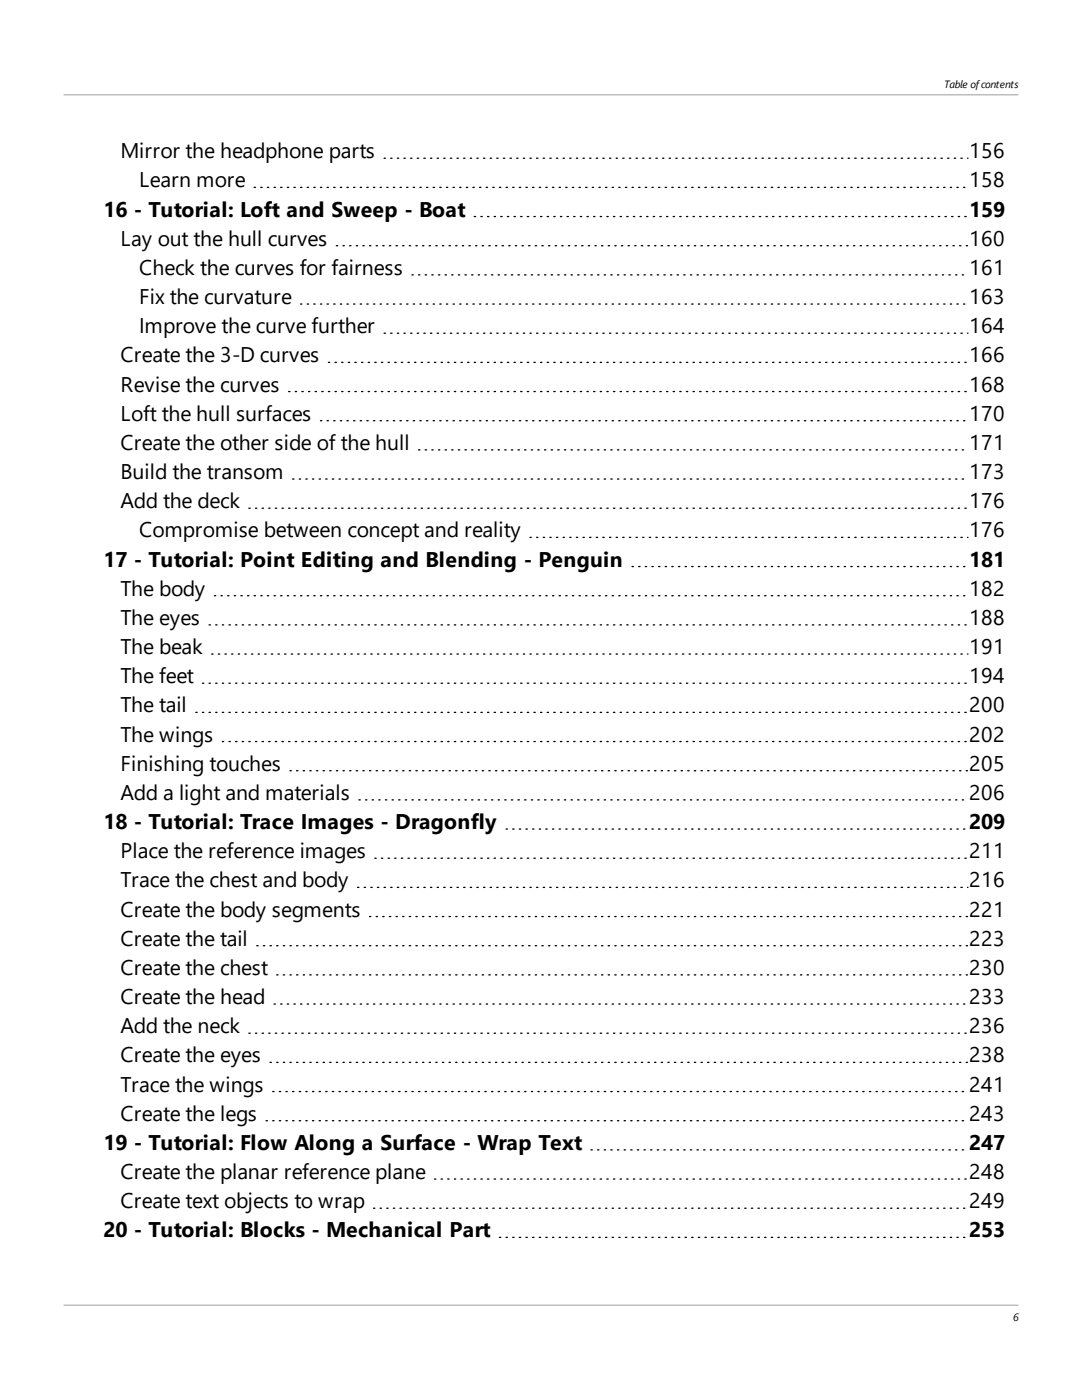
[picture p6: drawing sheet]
<svg xmlns="http://www.w3.org/2000/svg" width="216mm" height="279mm" viewBox="0 0 216 279" stroke-linecap="round" stroke-linejoin="round" font-family="sans-serif">
<defs><g id="words">
<g font-size="4.2">
<text x="24.1" y="31.6">Mirror the headphone parts</text>
<text x="193.4" y="31.6">156</text>
<text x="27.8" y="37.4">Learn more</text>
<text x="193.4" y="37.4">158</text>
<text x="20.6" y="43.2">16 - Tutorial: Loft and Sweep - Boat</text>
<text x="193.4" y="43.2">159</text>
<text x="24.1" y="49">Lay out the hull curves</text>
<text x="193.4" y="49">160</text>
<text x="27.8" y="54.9">Check the curves for fairness</text>
<text x="193.4" y="54.9">161</text>
<text x="27.8" y="60.7">Fix the curvature</text>
<text x="193.4" y="60.7">163</text>
<text x="27.8" y="66.5">Improve the curve further</text>
<text x="193.4" y="66.5">164</text>
<text x="24.1" y="72.3">Create the 3-D curves</text>
<text x="193.4" y="72.3">166</text>
<text x="24.1" y="78.1">Revise the curves</text>
<text x="24.1" y="84">Loft the hull surfaces</text>
<text x="193.4" y="78.1">168</text>
<text x="193.4" y="84">170</text>
<text x="24.1" y="89.8">Create the other side of the hull</text>
<text x="193.4" y="89.8">171</text>
<text x="24.1" y="95.6">Build the transom</text>
<text x="193.4" y="95.6">173</text>
<text x="24.1" y="101.4">Add the deck</text>
<text x="193.4" y="101.4">176</text>
<text x="27.8" y="107.2">Compromise between concept and reality</text>
<text x="193.4" y="107.2">176</text>
<text x="20.6" y="113.1">17 - Tutorial: Point Editing and Blending - Penguin</text>
<text x="193.4" y="113.1">181</text>
<text x="24.1" y="118.9">The body</text>
<text x="193.4" y="118.9">182</text>
<text x="24.1" y="124.7">The eyes</text>
<text x="193.4" y="124.7">188</text>
<text x="24.1" y="130.5">The beak</text>
<text x="193.4" y="130.5">191</text>
<text x="24.1" y="136.4">The feet</text>
<text x="193.4" y="136.4">194</text>
<text x="24.1" y="142.2">The tail</text>
<text x="193.4" y="142.2">200</text>
<text x="24.1" y="148">The wings</text>
<text x="193.4" y="148">202</text>
<text x="24.1" y="153.8">Finishing touches</text>
<text x="193.4" y="153.8">205</text>
<text x="24.1" y="159.6">Add a light and materials</text>
<text x="193.4" y="159.6">206</text>
<text x="20.6" y="165.5">18 - Tutorial: Trace Images - Dragonfly</text>
<text x="193.4" y="165.5">209</text>
<text x="24.1" y="171.3">Place the reference images</text>
<text x="193.4" y="171.3">211</text>
<text x="24.1" y="177.1">Trace the chest and body</text>
<text x="193.4" y="177.1">216</text>
<text x="24.1" y="182.9">Create the body segments</text>
<text x="193.4" y="182.9">221</text>
<text x="24.1" y="188.7">Create the tail</text>
<text x="193.4" y="188.7">223</text>
<text x="24.1" y="194.6">Create the chest</text>
<text x="193.4" y="194.6">230</text>
<text x="24.1" y="200.4">Create the head</text>
<text x="193.4" y="200.4">233</text>
<text x="24.1" y="206.2">Add the neck</text>
<text x="193.4" y="206.2">236</text>
<text x="24.1" y="212">Create the eyes</text>
<text x="193.4" y="212">238</text>
<text x="24.1" y="217.8">Trace the wings</text>
<text x="193.4" y="217.8">241</text>
<text x="24.1" y="223.7">Create the legs</text>
<text x="193.4" y="223.7">243</text>
<text x="20.6" y="229.5">19 - Tutorial: Flow Along a Surface - Wrap Text</text>
<text x="193.4" y="229.5">247</text>
<text x="24.1" y="235.3">Create the planar reference plane</text>
<text x="193.4" y="235.3">248</text>
<text x="24.1" y="241.1">Create text objects to wrap</text>
<text x="193.4" y="241.1">249</text>
<text x="20.6" y="246.9">20 - Tutorial: Blocks - Mechanical Part</text>
<text x="193.4" y="246.9">253</text>
</g>
<g font-size="2.1">
<text x="188.4" y="17.5">Table ofcontents</text>
<text x="202.1" y="263.5">6</text>
</g>
</g></defs>
<path d="M12.7 18.9h190.5M12.7 260.5h190.5" fill="none" stroke="#b1b1b1" stroke-width=".26"/>
<g fill="none" stroke="#000" stroke-width=".26" stroke-dasharray=".3 1.1">
<path d="M50.7 37.4h142.4M76.6 31.6h116.5M67.1 49h126M82.2 54.9h110.9M94.6 43.2h98.5M57.6 78.1h135.5M60 60.7h133.1M65.5 72.3h127.6M76.6 66.5h116.5M58.4 95.6h134.7M63.9 84h129.2M83.5 89.8h109.6"/>
<path d="M42.8 118.9h150.3M49.7 101.4h143.4M105.7 107.2h87.4M126.1 113.1h67M40.4 136.4h152.7M41.7 124.7h151.4M42.2 130.5h150.9M39.1 142.2h154M44.4 148h148.7M57.9 153.8h135.2M71.6 159.6h121.5M71.4 177.1h121.7"/>
<path d="M74.8 171.3h118.3M101 165.5h92.1M51.2 188.7h141.9M55.2 194.6h137.9M73.7 182.9h119.4M49.7 206.2h143.4M53.9 212h139.2M54.4 217.8h138.7M54.7 200.4h138.4M53.1 223.7h140M86.7 235.3h106.4M117.9 229.5h75.2"/>
<path d="M74.5 241.1h118.6M99.7 246.9h93.4"/>
</g>
<use href="#words"/>
</svg>
